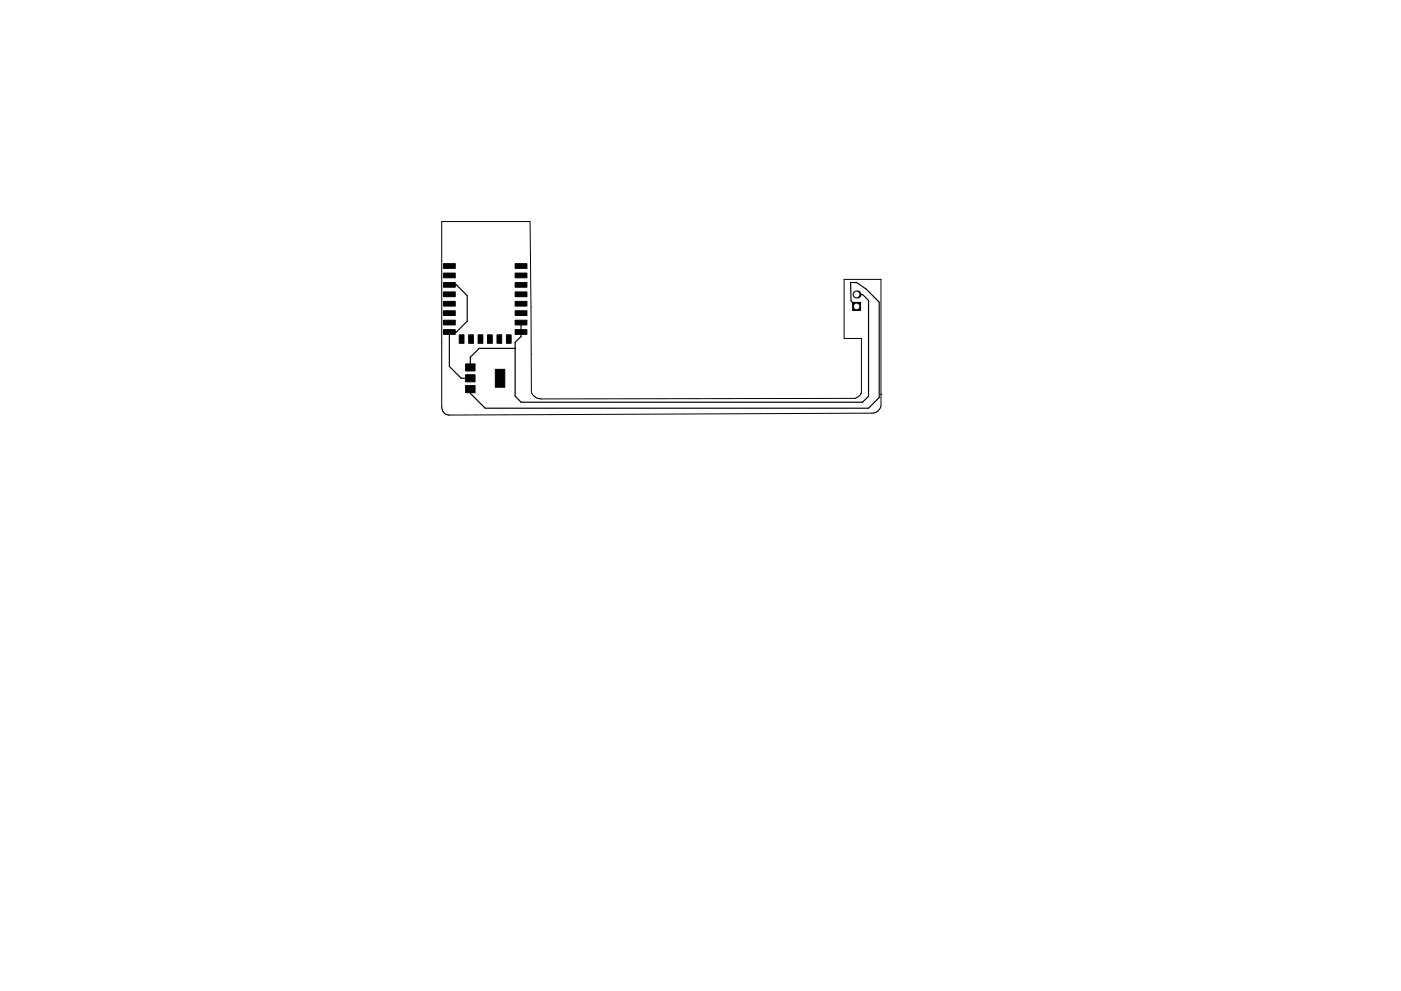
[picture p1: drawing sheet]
<svg xmlns="http://www.w3.org/2000/svg" width="297mm" height="210mm" viewBox="0 0 297 210" stroke-linecap="round" stroke-linejoin="round" font-family="sans-serif">
<path d="M93.7 47h18.7l.3 36.2a2.26 2.26 0 0 0 2.1 1.4l66.5-.1a1.87 1.87 0 0 0 1.3-1.4v-11.3h-3.6v-12.5h7.8v26.8a1.94 1.94 0 0 1-1.9 1.6l-89.7 .4a1.65 1.65 0 0 1-1.5-2zM186.8 83.7h.1" fill="none" stroke="#000" stroke-width=".21"/>
<g fill="#000" stroke="#000" stroke-width=".21">
<path d="M94 55.9h2.5v1h-2.5zM94 57.9h2.5v1h-2.5zM109.2 57.9h2.5v1h-2.5zM109.2 55.9h2.5v1h-2.5zM94 59.9h2.5v1h-2.5zM94 61.9h2.5v1h-2.5zM94 63.9h2.5v1h-2.5zM94 65.9h2.5v1h-2.5zM94 67.9h2.5v1h-2.5zM94 69.9h2.5v1h-2.5zM97.4 71h1v1.8h-1zM98.7 77.2h2v1.5h-2z"/>
<path d="M99.4 71h1v1.8h-1zM101.4 71h1v1.8h-1zM103.4 71h1v1.8h-1zM105.4 71h1v1.8h-1zM107.4 71h1v1.8h-1zM109.2 69.9h2.5v1h-2.5zM109.2 67.9h2.5v1h-2.5zM109.2 65.9h2.5v1h-2.5zM109.2 63.9h2.5v1h-2.5zM109.2 61.9h2.5v1h-2.5zM109.2 59.9h2.5v1h-2.5zM180.8 64.2h1.7v1.7h-1.7z"/>
<path d="M98.7 79.5h2v1.5h-2zM98.7 81.8h2v1.5h-2zM105 78.4h2v3.8h-2z"/>
</g>
<circle cx="181.6" cy="62.5" r=".85" fill="#000"/>
<path d="M95.3 60.4h1.5l2.3 2.3v5.4l-2.3 2.3h-1.5v7.3l2.5 2.6h1.9M109.2 73.9h-7.6l-1.9 1.9v2.2M181.6 65l-1.2-1.2-.1-3.9h1.3l2 1.4 2.8 2.8v20.3l-2.3 2.2h-81.2l-3.2-3.1v-.9M181.6 62.5h1.3l1.2 1.2v20.4l-1.2 1.2h-72.4l-1.3-1.2v-11.5l1.3-1.2v-3" fill="none" stroke="#000" stroke-width=".25"/>
<g fill="#fff" stroke="#fff" stroke-width=".21">
<circle cx="181.6" cy="65" r=".5"/>
<circle cx="181.6" cy="62.5" r=".5"/>
</g>
</svg>
